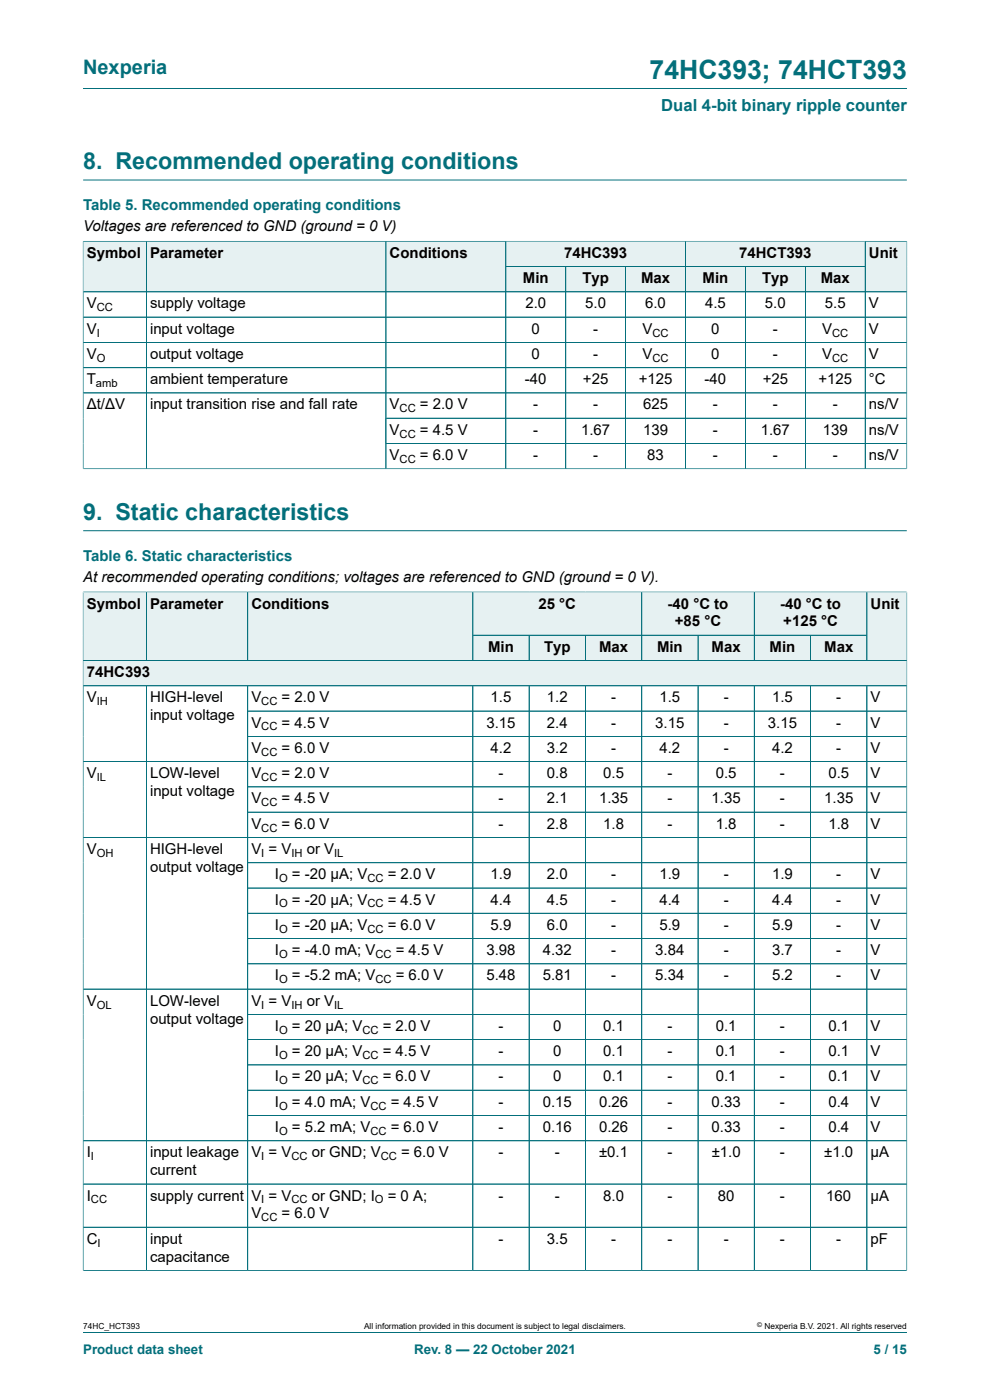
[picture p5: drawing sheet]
<svg xmlns="http://www.w3.org/2000/svg" width="210mm" height="297mm" viewBox="0 0 210 297" stroke-linecap="round" stroke-linejoin="round" font-family="sans-serif">
<defs><g id="words">
<text font-size="5.6" fill="#036f7b" x="137.8" y="16.8">74HC393; 74HCT393</text>
<g font-size="4.9" fill="#036f7b">
<text x="17.6" y="35.9">8. Recommended operating conditions</text>
<text x="17.6" y="110.3">9. Static characteristics</text>
</g>
<text font-size="4.2" fill="#036f7b" x="17.6" y="15.6">Nexperia</text>
<text font-size="3.5" fill="#036f7b" x="140.3" y="23.7">Dual 4-bit binary ripple counter</text>
<g font-size="3.2" fill="#036f7b">
<text x="17.6" y="44.5">Table 5. Recommended operating conditions</text>
<text x="17.6" y="118.9">Table 6. Static characteristics</text>
</g>
<g font-size="3.2">
<text x="17.6" y="49.1">Voltages are referenced to GND (ground = 0 V)</text>
<text x="18.4" y="54.7">Symbol</text>
<text x="31.8" y="54.7">Parameter</text>
<text x="82.7" y="54.7">Conditions</text>
<text x="119.6" y="54.7">74HC393</text>
<text x="156.8" y="54.7">74HCT393</text>
<text x="184.3" y="54.7">Unit</text>
<text x="18.4" y="65.4">V</text>
<text x="31.8" y="65.4">supply voltage</text>
<text x="110.9" y="60.1">Min</text>
<text x="111.4" y="65.4">2.0</text>
<text x="123.5" y="60.1">Typ</text>
<text x="124.1" y="65.4">5.0</text>
<text x="136" y="60.1">Max</text>
<text x="136.9" y="65.4">6.0</text>
<text x="149" y="60.1">Min</text>
<text x="149.6" y="65.4">4.5</text>
<text x="161.7" y="60.1">Typ</text>
<text x="162.3" y="65.4">5.0</text>
<text x="174.1" y="60.1">Max</text>
<text x="175" y="65.4">5.5</text>
<text x="184.3" y="65.4">V</text>
<text x="18.4" y="70.8">V</text>
<text x="31.8" y="70.8">input voltage</text>
<text x="112.8" y="70.8">0</text>
<text x="125.8" y="70.8">-</text>
<text x="136.3" y="70.8">V</text>
<text x="150.9" y="70.8">0</text>
<text x="163.9" y="70.8">-</text>
<text x="174.4" y="70.8">V</text>
<text x="184.3" y="70.8">V</text>
<text x="18.4" y="76.1">V</text>
<text x="31.8" y="76.1">output voltage</text>
<text x="112.8" y="76.1">0</text>
<text x="125.8" y="76.1">-</text>
<text x="136.3" y="76.1">V</text>
<text x="150.9" y="76.1">0</text>
<text x="163.9" y="76.1">-</text>
<text x="174.4" y="76.1">V</text>
<text x="184.3" y="76.1">V</text>
<text x="18.4" y="81.5">T</text>
<text x="31.8" y="81.5">ambient temperature</text>
<text x="111.4" y="81.5">-40</text>
<text x="123.7" y="81.5">+25</text>
<text x="135.5" y="81.5">+125</text>
<text x="149.5" y="81.5">-40</text>
<text x="161.8" y="81.5">+25</text>
<text x="173.6" y="81.5">+125</text>
<text x="184.3" y="81.5">°C</text>
<text x="18.4" y="86.9">Δt/ΔV</text>
<text x="31.8" y="86.9">input transition rise and fall rate</text>
<text x="82.7" y="86.9">V</text>
<text x="89.1" y="86.9">= 2.0 V</text>
<text x="113.1" y="86.9">-</text>
<text x="125.8" y="86.9">-</text>
<text x="136.4" y="86.9">625</text>
<text x="151.2" y="86.9">-</text>
<text x="163.9" y="86.9">-</text>
<text x="176.7" y="86.9">-</text>
<text x="184.3" y="86.9">ns/V</text>
<text x="82.7" y="92.2">V</text>
<text x="89.1" y="92.2">= 4.5 V</text>
<text x="113.1" y="92.2">-</text>
<text x="123.3" y="92.2">1.67</text>
<text x="136.4" y="92.2">139</text>
<text x="151.2" y="92.2">-</text>
<text x="161.4" y="92.2">1.67</text>
<text x="174.5" y="92.2">139</text>
<text x="184.3" y="92.2">ns/V</text>
<text x="82.7" y="97.6">V</text>
<text x="89.1" y="97.6">= 6.0 V</text>
<text x="113.1" y="97.6">-</text>
<text x="125.8" y="97.6">-</text>
<text x="137.3" y="97.6">83</text>
<text x="151.2" y="97.6">-</text>
<text x="163.9" y="97.6">-</text>
<text x="176.7" y="97.6">-</text>
<text x="184.3" y="97.6">ns/V</text>
<text x="17.6" y="123.5">At recommended operating conditions; voltages are referenced to GND (ground = 0 V).</text>
<text x="18.4" y="129.1">Symbol</text>
<text x="31.8" y="129.1">Parameter</text>
<text x="53.3" y="129.1">Conditions</text>
<text x="114.2" y="129.1">25 °C</text>
<text x="141.6" y="129.1">-40 °C to</text>
<text x="165.5" y="129.1">-40 °C to</text>
<text x="184.7" y="129.1">Unit</text>
<text x="143.2" y="132.9">+85 °C</text>
<text x="166.2" y="132.9">+125 °C</text>
<text x="18.4" y="143.6">74HC393</text>
<text x="103.5" y="138.3">Min</text>
<text x="115.4" y="138.3">Typ</text>
<text x="127.1" y="138.3">Max</text>
<text x="139.4" y="138.3">Min</text>
<text x="151" y="138.3">Max</text>
<text x="163.2" y="138.3">Min</text>
<text x="174.8" y="138.3">Max</text>
<text x="18.4" y="149">V</text>
<text x="31.8" y="149">HIGH-level</text>
<text x="53.3" y="149">V</text>
<text x="59.7" y="149">= 2.0 V</text>
<text x="104.1" y="149">1.5</text>
<text x="116" y="149">1.2</text>
<text x="129.6" y="149">-</text>
<text x="139.9" y="149">1.5</text>
<text x="153.5" y="149">-</text>
<text x="163.8" y="149">1.5</text>
<text x="177.4" y="149">-</text>
<text x="184.7" y="149">V</text>
<text x="31.8" y="152.8">input voltage</text>
<text x="53.3" y="154.4">V</text>
<text x="59.7" y="154.4">= 4.5 V</text>
<text x="103.2" y="154.4">3.15</text>
<text x="116" y="154.4">2.4</text>
<text x="129.6" y="154.4">-</text>
<text x="139" y="154.4">3.15</text>
<text x="153.5" y="154.4">-</text>
<text x="162.9" y="154.4">3.15</text>
<text x="177.4" y="154.4">-</text>
<text x="184.7" y="154.4">V</text>
<text x="53.3" y="159.7">V</text>
<text x="59.7" y="159.7">= 6.0 V</text>
<text x="104.1" y="159.7">4.2</text>
<text x="116" y="159.7">3.2</text>
<text x="129.6" y="159.7">-</text>
<text x="139.9" y="159.7">4.2</text>
<text x="153.5" y="159.7">-</text>
<text x="163.8" y="159.7">4.2</text>
<text x="177.4" y="159.7">-</text>
<text x="184.7" y="159.7">V</text>
<text x="18.4" y="165.1">V</text>
<text x="31.8" y="165.1">LOW-level</text>
<text x="53.3" y="165.1">V</text>
<text x="59.7" y="165.1">= 2.0 V</text>
<text x="105.7" y="165.1">-</text>
<text x="116" y="165.1">0.8</text>
<text x="128" y="165.1">0.5</text>
<text x="141.6" y="165.1">-</text>
<text x="151.8" y="165.1">0.5</text>
<text x="165.5" y="165.1">-</text>
<text x="175.7" y="165.1">0.5</text>
<text x="184.7" y="165.1">V</text>
<text x="31.8" y="168.9">input voltage</text>
<text x="53.3" y="170.4">V</text>
<text x="59.7" y="170.4">= 4.5 V</text>
<text x="105.7" y="170.4">-</text>
<text x="116" y="170.4">2.1</text>
<text x="127.1" y="170.4">1.35</text>
<text x="141.6" y="170.4">-</text>
<text x="151" y="170.4">1.35</text>
<text x="165.5" y="170.4">-</text>
<text x="174.8" y="170.4">1.35</text>
<text x="184.7" y="170.4">V</text>
<text x="53.3" y="175.8">V</text>
<text x="59.7" y="175.8">= 6.0 V</text>
<text x="105.7" y="175.8">-</text>
<text x="116" y="175.8">2.8</text>
<text x="128" y="175.8">1.8</text>
<text x="141.6" y="175.8">-</text>
<text x="151.8" y="175.8">1.8</text>
<text x="165.5" y="175.8">-</text>
<text x="175.7" y="175.8">1.8</text>
<text x="184.7" y="175.8">V</text>
<text x="18.4" y="181.2">V</text>
<text x="31.8" y="181.2">HIGH-level</text>
<text x="31.8" y="185">output voltage</text>
<text x="53.3" y="181.2">V = V</text>
<text x="65.1" y="181.2">or V</text>
<text x="58.3" y="186.5">I</text>
<text x="58.3" y="191.9">I</text>
<text x="61.9" y="186.5">= -20 μA; V</text>
<text x="61.9" y="191.9">= -20 μA; V</text>
<text x="82.3" y="186.5">= 2.0 V</text>
<text x="82.3" y="191.9">= 4.5 V</text>
<text x="104.1" y="186.5">1.9</text>
<text x="104.1" y="191.9">4.4</text>
<text x="116" y="186.5">2.0</text>
<text x="116" y="191.9">4.5</text>
<text x="129.6" y="186.5">-</text>
<text x="129.6" y="191.9">-</text>
<text x="139.9" y="186.5">1.9</text>
<text x="139.9" y="191.9">4.4</text>
<text x="153.5" y="186.5">-</text>
<text x="153.5" y="191.9">-</text>
<text x="163.8" y="186.5">1.9</text>
<text x="163.8" y="191.9">4.4</text>
<text x="177.4" y="186.5">-</text>
<text x="177.4" y="191.9">-</text>
<text x="184.7" y="186.5">V</text>
<text x="184.7" y="191.9">V</text>
<text x="58.3" y="197.2">I</text>
<text x="61.9" y="197.2">= -20 μA; V</text>
<text x="82.3" y="197.2">= 6.0 V</text>
<text x="104.1" y="197.2">5.9</text>
<text x="116" y="197.2">6.0</text>
<text x="129.6" y="197.2">-</text>
<text x="139.9" y="197.2">5.9</text>
<text x="153.5" y="197.2">-</text>
<text x="163.8" y="197.2">5.9</text>
<text x="177.4" y="197.2">-</text>
<text x="184.7" y="197.2">V</text>
<text x="58.3" y="202.6">I</text>
<text x="61.9" y="202.6">= -4.0 mA; V</text>
<text x="84" y="202.6">= 4.5 V</text>
<text x="103.2" y="202.6">3.98</text>
<text x="115.1" y="202.6">4.32</text>
<text x="129.6" y="202.6">-</text>
<text x="139" y="202.6">3.84</text>
<text x="153.5" y="202.6">-</text>
<text x="163.8" y="202.6">3.7</text>
<text x="177.4" y="202.6">-</text>
<text x="184.7" y="202.6">V</text>
<text x="58.3" y="208">I</text>
<text x="61.9" y="208">= -5.2 mA; V</text>
<text x="84" y="208">= 6.0 V</text>
<text x="103.2" y="208">5.48</text>
<text x="115.1" y="208">5.81</text>
<text x="129.6" y="208">-</text>
<text x="139" y="208">5.34</text>
<text x="153.5" y="208">-</text>
<text x="163.8" y="208">5.2</text>
<text x="177.4" y="208">-</text>
<text x="184.7" y="208">V</text>
<text x="18.4" y="213.3">V</text>
<text x="31.8" y="213.3">LOW-level</text>
<text x="53.3" y="213.3">V = V</text>
<text x="65.1" y="213.3">or V</text>
<text x="31.8" y="217.1">output voltage</text>
<text x="58.3" y="218.7">I</text>
<text x="61.9" y="218.7">= 20 μA; V</text>
<text x="81.2" y="218.7">= 2.0 V</text>
<text x="105.7" y="218.7">-</text>
<text x="117.3" y="218.7">0</text>
<text x="128" y="218.7">0.1</text>
<text x="141.6" y="218.7">-</text>
<text x="151.8" y="218.7">0.1</text>
<text x="165.5" y="218.7">-</text>
<text x="175.7" y="218.7">0.1</text>
<text x="184.7" y="218.7">V</text>
<text x="58.3" y="224.1">I</text>
<text x="61.9" y="224.1">= 20 μA; V</text>
<text x="81.2" y="224.1">= 4.5 V</text>
<text x="105.7" y="224.1">-</text>
<text x="117.3" y="224.1">0</text>
<text x="128" y="224.1">0.1</text>
<text x="141.6" y="224.1">-</text>
<text x="151.8" y="224.1">0.1</text>
<text x="165.5" y="224.1">-</text>
<text x="175.7" y="224.1">0.1</text>
<text x="184.7" y="224.1">V</text>
<text x="58.3" y="229.4">I</text>
<text x="61.9" y="229.4">= 20 μA; V</text>
<text x="81.2" y="229.4">= 6.0 V</text>
<text x="105.7" y="229.4">-</text>
<text x="117.3" y="229.4">0</text>
<text x="128" y="229.4">0.1</text>
<text x="141.6" y="229.4">-</text>
<text x="151.8" y="229.4">0.1</text>
<text x="165.5" y="229.4">-</text>
<text x="175.7" y="229.4">0.1</text>
<text x="184.7" y="229.4">V</text>
<text x="58.3" y="234.8">I</text>
<text x="61.9" y="234.8">= 4.0 mA; V</text>
<text x="82.9" y="234.8">= 4.5 V</text>
<text x="105.7" y="234.8">-</text>
<text x="115.1" y="234.8">0.15</text>
<text x="127.1" y="234.8">0.26</text>
<text x="141.6" y="234.8">-</text>
<text x="151" y="234.8">0.33</text>
<text x="165.5" y="234.8">-</text>
<text x="175.7" y="234.8">0.4</text>
<text x="184.7" y="234.8">V</text>
<text x="18.4" y="245.5">I</text>
<text x="31.8" y="245.5">input leakage</text>
<text x="53.3" y="245.5">V = V</text>
<text x="58.3" y="240.1">I</text>
<text x="61.9" y="240.1">= 5.2 mA; V</text>
<text x="66.1" y="245.5">or GND; V</text>
<text x="82.9" y="240.1">= 6.0 V</text>
<text x="85.1" y="245.5">= 6.0 V</text>
<text x="105.7" y="240.1">-</text>
<text x="105.7" y="245.5">-</text>
<text x="115.1" y="240.1">0.16</text>
<text x="117.7" y="245.5">-</text>
<text x="127.1" y="240.1">0.26</text>
<text x="127.1" y="245.5">±0.1</text>
<text x="141.6" y="240.1">-</text>
<text x="141.6" y="245.5">-</text>
<text x="151" y="240.1">0.33</text>
<text x="151" y="245.5">±1.0</text>
<text x="165.5" y="240.1">-</text>
<text x="165.5" y="245.5">-</text>
<text x="174.8" y="245.5">±1.0</text>
<text x="175.7" y="240.1">0.4</text>
<text x="184.7" y="240.1">V</text>
<text x="184.7" y="245.5">μA</text>
<text x="31.8" y="249.3">current</text>
<text x="18.4" y="254.7">I</text>
<text x="31.8" y="254.7">supply current</text>
<text x="53.3" y="254.7">V = V</text>
<text x="66.1" y="254.7">or GND; I</text>
<text x="82.3" y="254.7">= 0 A;</text>
<text x="105.7" y="254.7">-</text>
<text x="117.7" y="254.7">-</text>
<text x="128" y="254.7">8.0</text>
<text x="141.6" y="254.7">-</text>
<text x="152.3" y="254.7">80</text>
<text x="165.5" y="254.7">-</text>
<text x="175.3" y="254.7">160</text>
<text x="184.7" y="254.7">μA</text>
<text x="18.4" y="263.9">C</text>
<text x="31.8" y="263.9">input</text>
<text x="53.3" y="258.5">V</text>
<text x="59.7" y="258.5">= 6.0 V</text>
<text x="105.7" y="263.9">-</text>
<text x="116" y="263.9">3.5</text>
<text x="129.6" y="263.9">-</text>
<text x="141.6" y="263.9">-</text>
<text x="153.5" y="263.9">-</text>
<text x="165.5" y="263.9">-</text>
<text x="177.4" y="263.9">-</text>
<text x="184.7" y="263.9">pF</text>
<text x="31.8" y="267.7">capacitance</text>
</g>
<g font-size="2.8" fill="#036f7b">
<text x="17.6" y="287.2">Product data sheet</text>
<text x="87.9" y="287.2">Rev. 8 — 22 October 2021</text>
<text x="185.3" y="287.2">5 / 15</text>
</g>
<g font-size="2.4">
<text x="20.5" y="66">CC</text>
<text x="20.5" y="71.4">I</text>
<text x="138.4" y="71.4">CC</text>
<text x="176.5" y="71.4">CC</text>
<text x="20.5" y="76.8">O</text>
<text x="138.4" y="76.8">CC</text>
<text x="176.5" y="76.8">CC</text>
<text x="20.4" y="82.1">amb</text>
<text x="84.8" y="87.5">CC</text>
<text x="84.8" y="92.8">CC</text>
<text x="84.8" y="98.2">CC</text>
<text x="20.5" y="149.6">IH</text>
<text x="55.4" y="149.6">CC</text>
<text x="55.4" y="155">CC</text>
<text x="55.4" y="160.3">CC</text>
<text x="20.5" y="165.7">IL</text>
<text x="55.4" y="165.7">CC</text>
<text x="55.4" y="171.1">CC</text>
<text x="55.4" y="176.4">CC</text>
<text x="20.5" y="181.8">OH</text>
<text x="55.4" y="181.8">I</text>
<text x="61.8" y="181.8">IH</text>
<text x="70.9" y="181.8">IL</text>
<text x="59.2" y="187.1">O</text>
<text x="77.9" y="187.1">CC</text>
<text x="59.2" y="192.5">O</text>
<text x="59.2" y="197.9">O</text>
<text x="77.9" y="192.5">CC</text>
<text x="77.9" y="197.9">CC</text>
<text x="59.2" y="203.2">O</text>
<text x="79.6" y="203.2">CC</text>
<text x="59.2" y="208.6">O</text>
<text x="79.6" y="208.6">CC</text>
<text x="20.5" y="214">OL</text>
<text x="55.4" y="214">I</text>
<text x="61.8" y="214">IH</text>
<text x="70.9" y="214">IL</text>
<text x="59.2" y="219.3">O</text>
<text x="76.9" y="219.3">CC</text>
<text x="59.2" y="224.7">O</text>
<text x="76.9" y="224.7">CC</text>
<text x="59.2" y="230">O</text>
<text x="76.9" y="230">CC</text>
<text x="59.2" y="235.4">O</text>
<text x="78.6" y="235.4">CC</text>
<text x="59.2" y="240.8">O</text>
<text x="78.6" y="240.8">CC</text>
<text x="19.3" y="246.1">I</text>
<text x="55.4" y="246.1">I</text>
<text x="61.8" y="246.1">CC</text>
<text x="80.8" y="246.1">CC</text>
<text x="19.3" y="255.3">CC</text>
<text x="55.4" y="255.3">I</text>
<text x="61.8" y="255.3">CC</text>
<text x="79.5" y="255.3">O</text>
<text x="55.4" y="259.1">CC</text>
<text x="20.7" y="264.5">I</text>
</g>
<g font-size="1.8">
<text x="17.6" y="282">74HC_HCT393</text>
<text x="77.2" y="282">All information provided in this document is subject to legal disclaimers.</text>
<text x="162.2" y="282">Nexperia B.V. 2021. All rights reserved</text>
</g>
<text font-size="1.4" x="160.6" y="281.6">©</text>
</g></defs>
<path d="M17.6 18.8h174.8M17.6 38.2h174.8M107.3 51.2h38.1v5.4h-38.1z" fill="none" stroke="#036f7b" stroke-width=".21"/>
<path d="M107.4 51.3h37.9v5.2h-37.9z" fill="#e6f1f2"/>
<path d="M145.4 51.2h38.1v5.4h-38.1z" fill="none" stroke="#036f7b" stroke-width=".21"/>
<path d="M145.5 51.3h38v5.2h-38z" fill="#e6f1f2"/>
<path d="M17.6 51.1v10.8h13.4v-10.7h-13.4" fill="none" stroke="#036f7b" stroke-width=".21"/>
<path d="M17.7 51.3h13.3v10.5h-13.3z" fill="#e6f1f2"/>
<path d="M31 51.2h50.9v10.7h-50.9z" fill="none" stroke="#036f7b" stroke-width=".21"/>
<path d="M31.1 51.3h50.7v10.5h-50.7z" fill="#e6f1f2"/>
<path d="M81.9 51.2h25.4v10.7h-25.4z" fill="none" stroke="#036f7b" stroke-width=".21"/>
<g fill="#e6f1f2">
<path d="M81.9 51.3h25.3v10.5h-25.3z"/>
<path d="M107.4 56.6h12.5v5.2h-12.5z"/>
</g>
<path d="M107.3 56.6h12.7v5.3h-12.7z" fill="none" stroke="#036f7b" stroke-width=".21"/>
<path d="M120.1 56.6h12.5v5.2h-12.5z" fill="#e6f1f2"/>
<path d="M120 56.6h12.7v5.3h-12.7z" fill="none" stroke="#036f7b" stroke-width=".21"/>
<path d="M132.8 56.6h12.5v5.2h-12.5z" fill="#e6f1f2"/>
<path d="M132.7 56.6h12.7v5.3h-12.7z" fill="none" stroke="#036f7b" stroke-width=".21"/>
<path d="M145.5 56.6h12.6v5.2h-12.6z" fill="#e6f1f2"/>
<path d="M145.4 56.6h12.7v5.3h-12.7z" fill="none" stroke="#036f7b" stroke-width=".21"/>
<path d="M158.2 56.6h12.6v5.2h-12.6z" fill="#e6f1f2"/>
<path d="M158.1 56.6h12.7v5.3h-12.7z" fill="none" stroke="#036f7b" stroke-width=".21"/>
<path d="M170.9 56.6h12.6v5.2h-12.6z" fill="#e6f1f2"/>
<path d="M192.4 51.1v10.8h-21.6v-5.3h12.7M192.4 51.2h-8.9v10.7" fill="none" stroke="#036f7b" stroke-width=".21"/>
<path d="M183.6 51.3h8.7v10.5h-8.7z" fill="#e6f1f2"/>
<g fill="none" stroke="#036f7b" stroke-width=".21">
<path d="M17.6 51.3v48.2M17.7 51.2h174.6M31 51.3v48.1M81.9 51.3v48.1M107.3 51.3v48.1M107.4 56.6h76.1M120 56.6v42.8M132.7 56.6v42.8M145.4 51.3v48.1M158.1 56.6v42.8M170.8 56.6v42.8M183.5 51.3v48.1"/>
<path d="M192.4 51.3v48.2M17.6 61.9h174.8M17.6 67.3h174.8M17.6 72.6h174.8M17.6 78h174.8M17.6 99.4h174.8M81.9 88.7h110.5M81.9 94.1h110.5M192.4 83.4h-174.8M17.6 112.6h174.8M100.3 125.6h35.8v9.2h-35.8z"/>
</g>
<path d="M100.4 125.7h35.7v9h-35.7z" fill="#e6f1f2"/>
<path d="M136.1 125.6h23.9v9.2h-23.9z" fill="none" stroke="#036f7b" stroke-width=".21"/>
<path d="M136.2 125.7h23.7v9h-23.7z" fill="#e6f1f2"/>
<path d="M160 125.6h23.9v9.2h-23.9z" fill="none" stroke="#036f7b" stroke-width=".21"/>
<path d="M160.1 125.7h23.7v9h-23.7z" fill="#e6f1f2"/>
<path d="M17.6 125.5v14.6h13.4v-14.5h-13.4" fill="none" stroke="#036f7b" stroke-width=".21"/>
<path d="M17.7 125.7h13.3v14.4h-13.3z" fill="#e6f1f2"/>
<path d="M31 125.6h21.5v14.5h-21.5z" fill="none" stroke="#036f7b" stroke-width=".21"/>
<path d="M31.1 125.7h21.4v14.4h-21.4z" fill="#e6f1f2"/>
<path d="M52.5 125.6h47.8v14.5h-47.8z" fill="none" stroke="#036f7b" stroke-width=".21"/>
<g fill="#e6f1f2">
<path d="M52.6 125.7h47.6v14.4h-47.6z"/>
<path d="M100.4 134.8h11.8v5.3h-11.8z"/>
</g>
<path d="M100.3 134.8h11.9v5.3h-11.9z" fill="none" stroke="#036f7b" stroke-width=".21"/>
<path d="M112.3 134.8h11.8v5.3h-11.8z" fill="#e6f1f2"/>
<path d="M112.2 134.8h12v5.3h-12z" fill="none" stroke="#036f7b" stroke-width=".21"/>
<path d="M124.3 134.8h11.8v5.3h-11.8z" fill="#e6f1f2"/>
<path d="M124.2 134.8h11.9v5.3h-11.9z" fill="none" stroke="#036f7b" stroke-width=".21"/>
<path d="M136.2 134.8h11.8v5.3h-11.8z" fill="#e6f1f2"/>
<path d="M136.1 134.8h12v5.3h-12z" fill="none" stroke="#036f7b" stroke-width=".21"/>
<path d="M148.1 134.8h11.8v5.3h-11.8z" fill="#e6f1f2"/>
<path d="M148.1 134.8h11.9v5.3h-11.9z" fill="none" stroke="#036f7b" stroke-width=".21"/>
<path d="M160.1 134.8h11.8v5.3h-11.8z" fill="#e6f1f2"/>
<path d="M160 134.8h12v5.3h-12z" fill="none" stroke="#036f7b" stroke-width=".21"/>
<path d="M172 134.8h11.8v5.3h-11.8z" fill="#e6f1f2"/>
<path d="M192.4 125.5v14.6h-20.4v-5.3h11.9M192.4 125.6h-8.5v14.5" fill="none" stroke="#036f7b" stroke-width=".21"/>
<path d="M184 125.7h8.3v14.4h-8.3z" fill="#e6f1f2"/>
<path d="M17.6 140.1h174.8v5.4h-174.8z" fill="none" stroke="#036f7b" stroke-width=".21"/>
<path d="M17.7 140.2h174.6v5.2h-174.6z" fill="#e6f1f2"/>
<g fill="none" stroke="#036f7b" stroke-width=".21">
<path d="M17.6 125.7v143.9M17.7 125.6h174.6M31 125.7v14.4M52.5 125.7v14.4M100.3 125.7v14.4M100.4 134.8h83.4M112.2 134.8v5.3M124.2 134.8v5.3M136.1 125.7v14.4M148.1 134.8v5.3M160 125.7v14.4M172 134.8v5.3"/>
<path d="M183.9 125.7v14.4M192.4 125.7v143.9M17.6 145.5h174.8M17.7 140.1h174.6M31 145.5v124M52.5 150.8h139.9M52.5 145.5v124M52.5 156.2h139.9M100.3 145.5v124M112.2 145.5v124M124.2 145.5v124M136.1 145.5v124"/>
<path d="M148.1 145.5v124M160 145.5v124M172 145.5v124M183.9 145.5v124M17.6 161.6h174.8M17.6 177.7h174.8M52.5 166.9h139.9M52.5 172.3h139.9M52.5 183h139.9M52.5 188.4h139.9M52.5 193.7h139.9M52.5 199.1h139.9"/>
<path d="M17.6 209.8h174.8M52.5 204.5h139.9M52.5 215.2h139.9M52.5 220.6h139.9M52.5 225.9h139.9M52.5 231.3h139.9M52.5 236.6h139.9M17.6 251.2h174.8M192.4 242h-174.8M17.6 269.5h174.8M17.6 260.3h174.8M17.6 282.6h174.8"/>
</g>
<use href="#words"/>
</svg>
